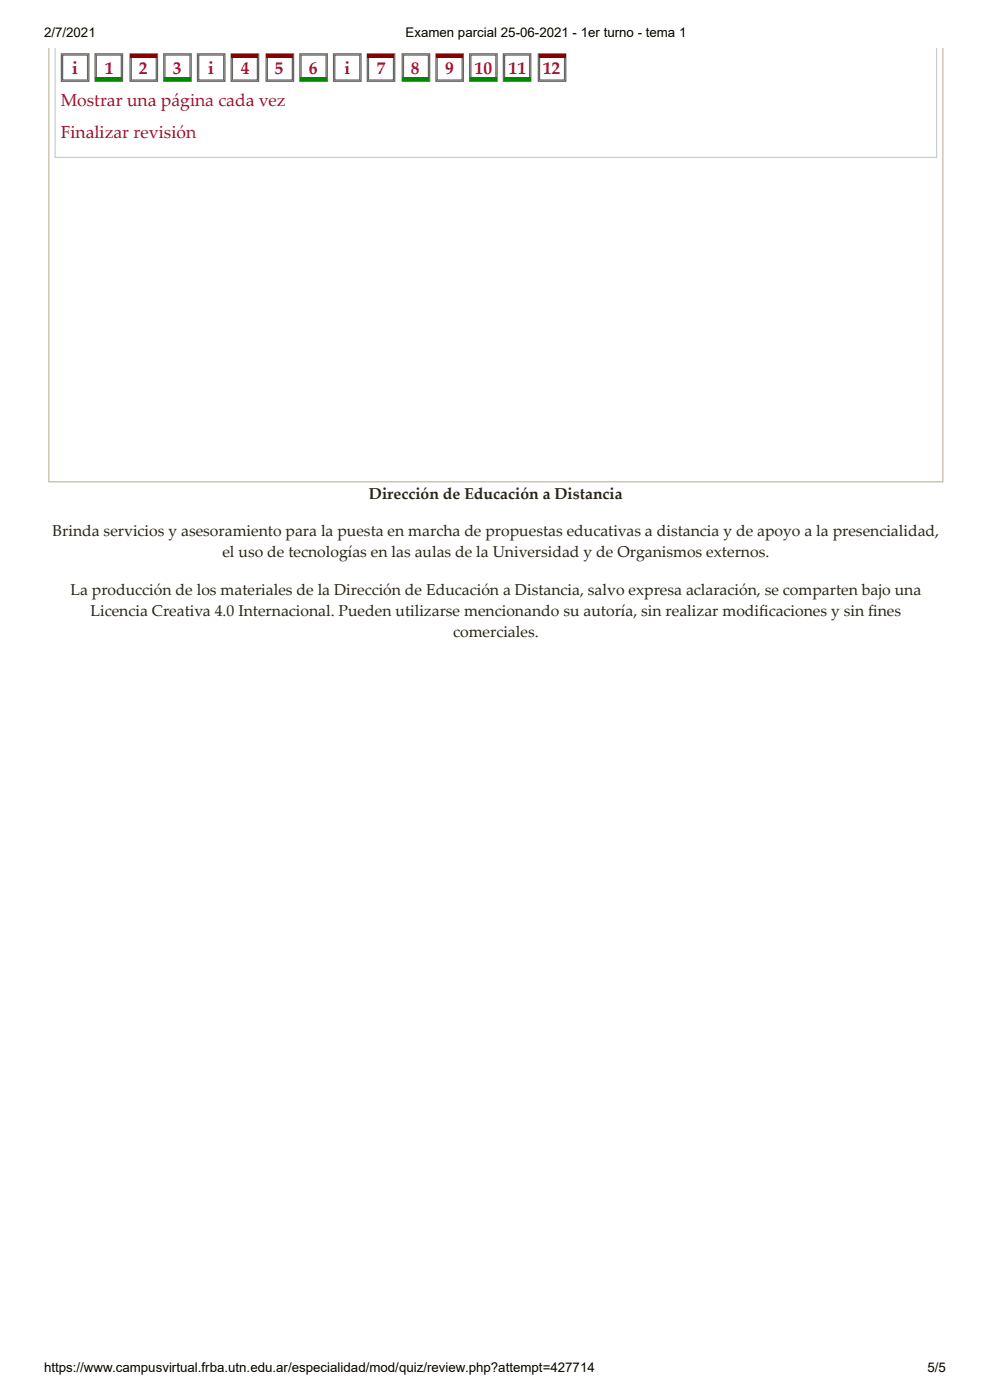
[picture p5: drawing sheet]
<svg xmlns="http://www.w3.org/2000/svg" width="210mm" height="297mm" viewBox="0 0 210 297" stroke-linecap="round" stroke-linejoin="round" font-family="sans-serif">
<defs><g id="words">
<g font-size="3.7" fill="#a41030">
<text x="15.3" y="15.8">i</text>
<text x="22.2" y="15.8">1</text>
<text x="29.4" y="15.8">2</text>
<text x="36.6" y="15.8">3</text>
<text x="44.2" y="15.8">i</text>
<text x="51.1" y="15.8">4</text>
<text x="58.3" y="15.8">5</text>
<text x="65.5" y="15.8">6</text>
<text x="73" y="15.8">i</text>
<text x="79.9" y="15.8">7</text>
<text x="87.1" y="15.8">8</text>
<text x="94.3" y="15.8">9</text>
<text x="100.6" y="15.8">10</text>
<text x="107.8" y="15.8">11</text>
<text x="115.1" y="15.8">12</text>
<text x="12.9" y="22.4">Mostrar una página cada vez</text>
<text x="12.9" y="29.3">Finalizar revisión</text>
</g>
<g font-size="3.3" fill="#2a2513">
<text x="78.2" y="105.8">Dirección de Educación a Distancia</text>
<text x="11.1" y="113.7">Brinda servicios y asesoramiento para la puesta en marcha de propuestas educativas a distancia y de apoyo a la presencialidad,</text>
<text x="47.2" y="118.2">el uso de tecnologías en las aulas de la Universidad y de Organismos externos.</text>
<text x="14.9" y="126.2">La producción de los materiales de la Dirección de Educación a Distancia, salvo expresa aclaración, se comparten bajo una</text>
<text x="19.2" y="130.7">Licencia Creativa 4.0 Internacional. Pueden utilizarse mencionando su autoría, sin realizar modifi caciones y sin fi nes</text>
<text x="96.1" y="135.2">comerciales.</text>
</g>
<g font-size="2.8">
<text x="9.3" y="7.8">2/7/2021</text>
<text x="86" y="7.8">Examen parcial 25-06-2021 - 1er turno - tema 1</text>
<text x="9.3" y="291">https://www.campusvirtual.frba.utn.edu.ar/especialidad/mod/quiz/review.php?attempt=427714</text>
<text x="196.6" y="291">5/5</text>
</g>
</g></defs>
<path d="M10.4 10.2v92h189.5v-92" fill="none" stroke="#c1bc9d" stroke-width=".26"/>
<path d="M11.6 10.2h187.1v23.3h-187.1z" fill="#fff"/>
<path d="M11.7 10.2v23.2h186.9v-23.2" fill="none" stroke="#ccc" stroke-width=".26"/>
<path d="M12.9 11.3h6.1v6.1h-6.1z" fill="#fff"/>
<path d="M13 11.4h5.8v5.8h-5.8zM13.3 11.7h5.3v5.3h-5.3z" fill="none" stroke="#666" stroke-width=".26"/>
<path d="M20 11.3h6.1v6.1h-6.1z" fill="#fff"/>
<path d="M20.2 11.4h5.8v5.8h-5.8zM20.4 11.7h5.3v5.3h-5.3z" fill="none" stroke="#666" stroke-width=".26"/>
<path d="M20.3 16.3h5.5v.8h-5.5z" fill="#080"/>
<path d="M27.4 11.3h6.1v6.1h-6.1z" fill="#fff"/>
<path d="M27.6 11.4h5.8v5.8h-5.8zM27.8 11.7h5.3v5.3h-5.3z" fill="none" stroke="#666" stroke-width=".26"/>
<path d="M27.7 11.6h5.6v.7h-5.6z" fill="#800"/>
<path d="M34.6 11.3h6.1v6.1h-6.1z" fill="#fff"/>
<path d="M34.7 11.4h5.8v5.8h-5.8zM35 11.7h5.3v5.3h-5.3z" fill="none" stroke="#666" stroke-width=".26"/>
<path d="M34.8 16.3h5.6v.8h-5.6z" fill="#080"/>
<path d="M41.7 11.3h6.1v6.1h-6.1z" fill="#fff"/>
<path d="M41.9 11.4h5.8v5.8h-5.8zM42.1 11.7h5.3v5.3h-5.3z" fill="none" stroke="#666" stroke-width=".26"/>
<path d="M48.9 11.3h6.1v6.1h-6.1z" fill="#fff"/>
<path d="M49 11.4h5.8v5.8h-5.8zM49.3 11.7h5.3v5.3h-5.3z" fill="none" stroke="#666" stroke-width=".26"/>
<path d="M49.1 11.6h5.6v.7h-5.6z" fill="#800"/>
<path d="M56.3 11.3h6.1v6.1h-6.1z" fill="#fff"/>
<path d="M56.4 11.4h5.8v5.8h-5.8zM56.7 11.7h5.3v5.3h-5.3z" fill="none" stroke="#666" stroke-width=".26"/>
<path d="M56.6 11.6h5.5v.7h-5.5z" fill="#800"/>
<path d="M63.4 11.3h6.1v6.1h-6.1z" fill="#fff"/>
<path d="M63.6 11.4h5.8v5.8h-5.8zM63.8 11.7h5.3v5.3h-5.3z" fill="none" stroke="#666" stroke-width=".26"/>
<path d="M63.7 16.3h5.6v.8h-5.6z" fill="#080"/>
<path d="M70.6 11.3h6.1v6.1h-6.1z" fill="#fff"/>
<path d="M70.7 11.4h5.8v5.8h-5.8zM71 11.7h5.3v5.3h-5.3z" fill="none" stroke="#666" stroke-width=".26"/>
<path d="M77.7 11.3h6.1v6.1h-6.1z" fill="#fff"/>
<path d="M77.9 11.4h5.8v5.8h-5.8zM78.1 11.7h5.3v5.3h-5.3z" fill="none" stroke="#666" stroke-width=".26"/>
<path d="M78 11.6h5.6v.7h-5.6z" fill="#800"/>
<path d="M85.1 11.3h6.1v6.1h-6.1z" fill="#fff"/>
<path d="M85.3 11.4h5.8v5.8h-5.8zM85.5 11.7h5.3v5.3h-5.3z" fill="none" stroke="#666" stroke-width=".26"/>
<path d="M85.4 16.3h5.6v.8h-5.6z" fill="#080"/>
<path d="M92.3 11.3h6.1v6.1h-6.1z" fill="#fff"/>
<path d="M92.4 11.4h5.8v5.8h-5.8zM92.7 11.7h5.3v5.3h-5.3z" fill="none" stroke="#666" stroke-width=".26"/>
<path d="M92.6 11.6h5.5v.7h-5.5z" fill="#800"/>
<path d="M99.4 11.3h6.1v6.1h-6.1z" fill="#fff"/>
<path d="M99.6 11.4h5.8v5.8h-5.8zM99.8 11.7h5.3v5.3h-5.3z" fill="none" stroke="#666" stroke-width=".26"/>
<path d="M99.7 16.3h5.6v.8h-5.6z" fill="#080"/>
<path d="M106.6 11.3h6.1v6.1h-6.1z" fill="#fff"/>
<path d="M106.7 11.4h5.8v5.8h-5.8zM107 11.7h5.3v5.3h-5.3z" fill="none" stroke="#666" stroke-width=".26"/>
<path d="M106.8 16.3h5.6v.8h-5.6z" fill="#080"/>
<path d="M114 11.3h6.1v6.1h-6.1z" fill="#fff"/>
<path d="M114.1 11.4h5.9v5.8h-5.9zM114.4 11.7h5.3v5.3h-5.3z" fill="none" stroke="#666" stroke-width=".26"/>
<path d="M114.3 11.6h5.5v.7h-5.5z" fill="#800"/>
<use href="#words"/>
</svg>
